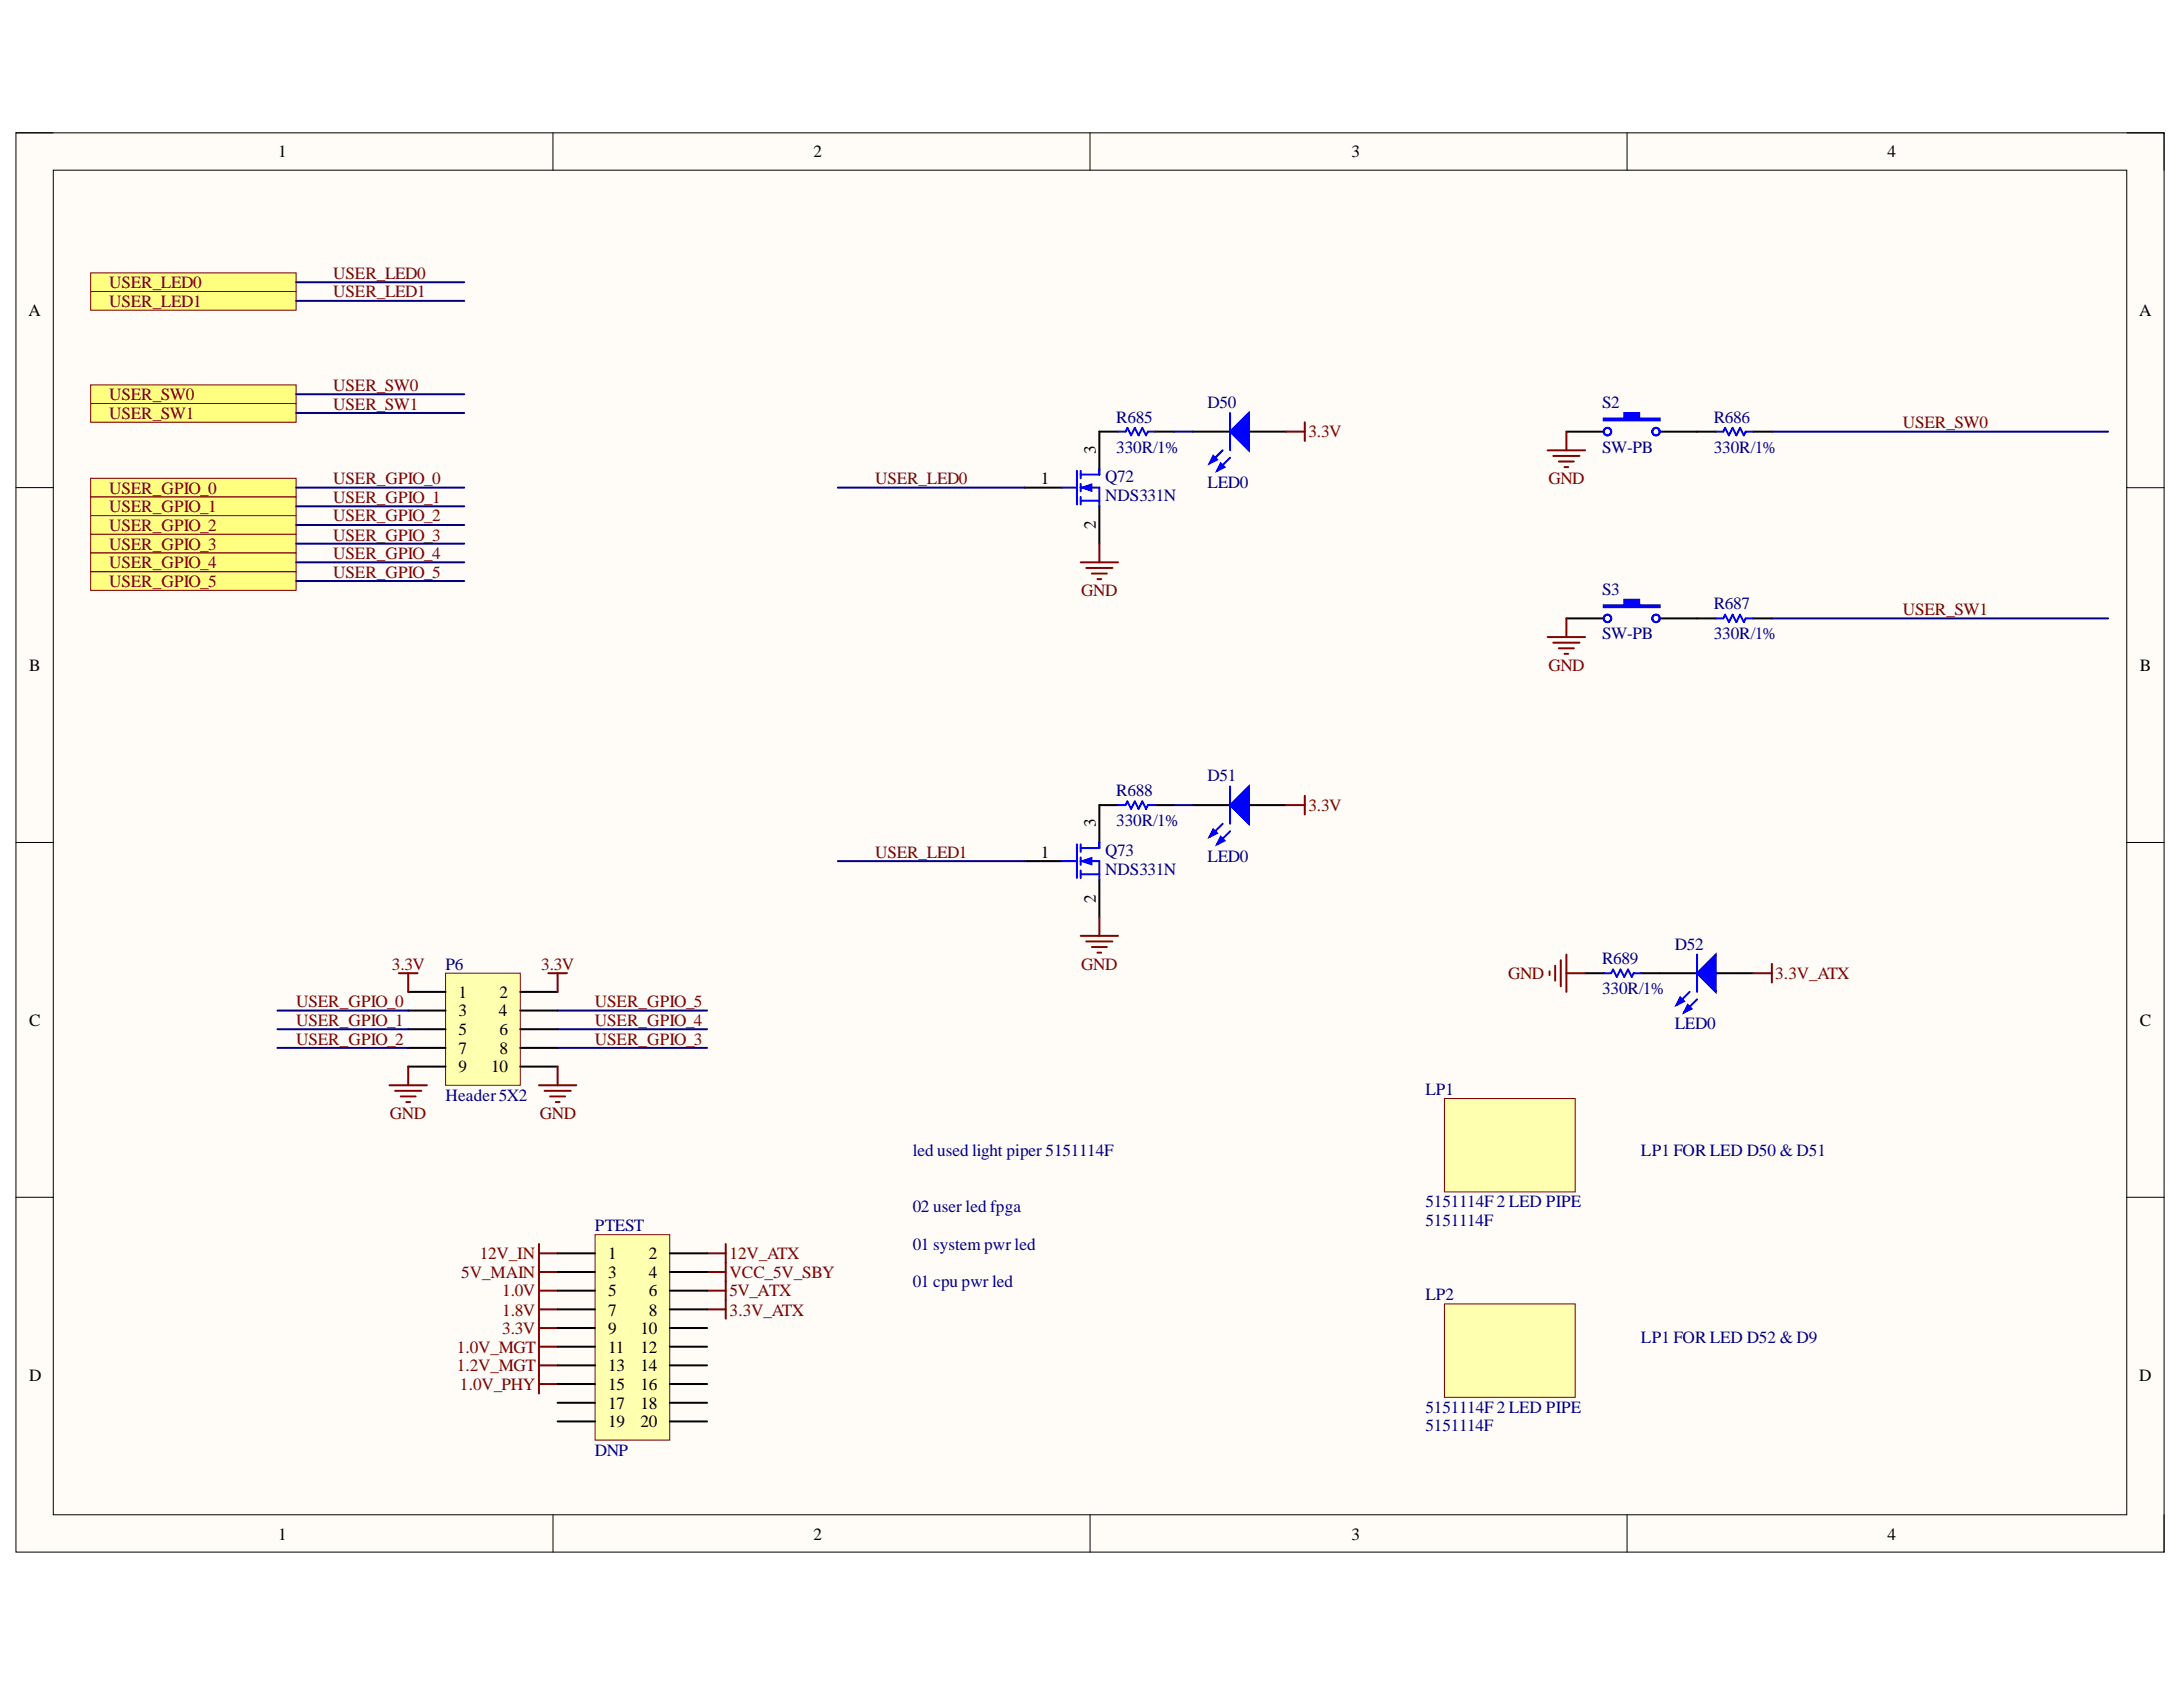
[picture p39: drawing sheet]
<svg xmlns="http://www.w3.org/2000/svg" width="279mm" height="216mm" viewBox="0 0 279 216" stroke-linecap="round" stroke-linejoin="round" font-family="sans-serif">
<defs><g id="words">
<g font-size="2.2">
<text x="35.6" y="20.1">1</text>
<text x="104.1" y="20.1">2</text>
<text x="173" y="20.1">3</text>
<text x="241.6" y="20.1">4</text>
<text x="3.6" y="40.4">A</text>
<text x="273.8" y="40.4">A</text>
<text x="140.2" y="58.1" transform="rotate(-90 140.2 58.1)">3</text>
<text x="133.2" y="62">1</text>
<text x="140.2" y="67.7" transform="rotate(-90 140.2 67.7)">2</text>
<text x="3.7" y="85.8">B</text>
<text x="273.9" y="85.8">B</text>
<text x="140.2" y="105.9" transform="rotate(-90 140.2 105.9)">3</text>
<text x="133.2" y="109.8">1</text>
<text x="140.2" y="115.5" transform="rotate(-90 140.2 115.5)">2</text>
<text x="3.7" y="131.3">C</text>
<text x="58.7" y="127.7">1</text>
<text x="58.7" y="130.1">3</text>
<text x="63.9" y="130.1">4</text>
<text x="63.9" y="127.7">2</text>
<text x="273.9" y="131.3">C</text>
<text x="58.7" y="132.5">5</text>
<text x="58.7" y="134.9">7</text>
<text x="58.7" y="137.2">9</text>
<text x="62.8" y="137.2">10</text>
<text x="63.9" y="132.5">6</text>
<text x="63.9" y="134.9">8</text>
<text x="77.8" y="161.2">1</text>
<text x="83.1" y="161.2">2</text>
<text x="77.8" y="163.5">3</text>
<text x="77.8" y="165.9">5</text>
<text x="83.1" y="163.5">4</text>
<text x="83.1" y="165.9">6</text>
<text x="77.8" y="168.4">7</text>
<text x="77.8" y="170.7">9</text>
<text x="77.8" y="173.1">11</text>
<text x="82" y="170.7">10</text>
<text x="82" y="173.1">12</text>
<text x="83.1" y="168.4">8</text>
<text x="3.7" y="176.7">D</text>
<text x="77.8" y="175.5">13</text>
<text x="77.8" y="177.9">15</text>
<text x="82" y="175.5">14</text>
<text x="82" y="177.9">16</text>
<text x="273.8" y="176.7">D</text>
<text x="77.8" y="180.3">17</text>
<text x="77.8" y="182.7">19</text>
<text x="82" y="180.3">18</text>
<text x="82" y="182.7">20</text>
<text x="35.6" y="197">1</text>
<text x="104.1" y="197">2</text>
<text x="173" y="197">3</text>
<text x="241.6" y="197">4</text>
</g>
<g font-size="2.2" fill="#800000">
<text x="42.6" y="35.7">USER_LED0</text>
<text x="14" y="36.9">USER_LED0</text>
<text x="14" y="39.2">USER_LED1</text>
<text x="42.6" y="38.1">USER_LED1</text>
<text x="14" y="51.2">USER_SW0</text>
<text x="14" y="53.6">USER_SW1</text>
<text x="42.6" y="50.1">USER_SW0</text>
<text x="42.6" y="52.4">USER_SW1</text>
<text x="167.5" y="56">3.3V</text>
<text x="243.5" y="54.8">USER_SW0</text>
<text x="14" y="63.2">USER_GPIO_0</text>
<text x="14" y="65.5">USER_GPIO_1</text>
<text x="42.6" y="62">USER_GPIO_0</text>
<text x="42.6" y="64.4">USER_GPIO_1</text>
<text x="112" y="62">USER_LED0</text>
<text x="198.2" y="62">GND</text>
<text x="14" y="68">USER_GPIO_2</text>
<text x="14" y="70.4">USER_GPIO_3</text>
<text x="42.6" y="66.7">USER_GPIO_2</text>
<text x="42.6" y="69.2">USER_GPIO_3</text>
<text x="42.6" y="71.5">USER_GPIO_4</text>
<text x="14" y="72.7">USER_GPIO_4</text>
<text x="14" y="75.1">USER_GPIO_5</text>
<text x="42.6" y="73.9">USER_GPIO_5</text>
<text x="138.4" y="76.3">GND</text>
<text x="243.5" y="78.7">USER_SW1</text>
<text x="198.2" y="85.8">GND</text>
<text x="167.5" y="103.8">3.3V</text>
<text x="112" y="109.8">USER_LED1</text>
<text x="50.2" y="124.1">3.3V</text>
<text x="69.3" y="124.1">3.3V</text>
<text x="138.4" y="124.1">GND</text>
<text x="193" y="125.3">GND</text>
<text x="227.2" y="125.3">3.3V_ATX</text>
<text x="37.9" y="128.9">USER_GPIO_0</text>
<text x="37.9" y="131.3">USER_GPIO_1</text>
<text x="76.1" y="131.3">USER_GPIO_4</text>
<text x="76.1" y="128.9">USER_GPIO_5</text>
<text x="37.9" y="133.7">USER_GPIO_2</text>
<text x="76.1" y="133.7">USER_GPIO_3</text>
<text x="49.9" y="143.3">GND</text>
<text x="69.1" y="143.3">GND</text>
<text x="61.4" y="161.2">12V_IN</text>
<text x="93.4" y="161.2">12V_ATX</text>
<text x="59" y="163.5">5V_MAIN</text>
<text x="64.3" y="165.9">1.0V</text>
<text x="93.4" y="163.5">VCC_5V_SBY</text>
<text x="93.4" y="165.9">5V_ATX</text>
<text x="58.4" y="173.1">1.0V_MGT</text>
<text x="64.3" y="168.4">1.8V</text>
<text x="64.3" y="170.7">3.3V</text>
<text x="93.4" y="168.4">3.3V_ATX</text>
<text x="58.4" y="175.5">1.2V_MGT</text>
<text x="58.9" y="177.9">1.0V_PHY</text>
</g>
<g font-size="2.2" fill="#000080">
<text x="154.5" y="52.2">D50</text>
<text x="205" y="52.2">S2</text>
<text x="142.9" y="57.9">330R/1%</text>
<text x="142.9" y="54.1">R685</text>
<text x="205" y="57.9">SW-PB</text>
<text x="219.3" y="57.9">330R/1%</text>
<text x="219.3" y="54.1">R686</text>
<text x="141.4" y="61.7">Q72</text>
<text x="141.4" y="64.1">NDS331N</text>
<text x="154.5" y="62.4">LED0</text>
<text x="205" y="76.1">S3</text>
<text x="219.3" y="78">R687</text>
<text x="205" y="81.8">SW-PB</text>
<text x="219.3" y="81.8">330R/1%</text>
<text x="142.9" y="101.9">R688</text>
<text x="154.5" y="100">D51</text>
<text x="142.9" y="105.7">330R/1%</text>
<text x="141.4" y="109.5">Q73</text>
<text x="141.4" y="112">NDS331N</text>
<text x="154.5" y="110.3">LED0</text>
<text x="57" y="124.1">P6</text>
<text x="205" y="123.4">R689</text>
<text x="214.3" y="121.5">D52</text>
<text x="205" y="127.2">330R/1%</text>
<text x="214.3" y="131.8">LED0</text>
<text x="57" y="140.9">Header5X2</text>
<text x="182.5" y="140.1">LP1</text>
<text x="116.8" y="148">led used light piper 5151114F</text>
<text x="210" y="148">LP1 FOR LED D50 &amp; D51</text>
<text x="116.8" y="155.2">02 user led fpga</text>
<text x="182.5" y="154.5">5151114F 2 LED PIPE</text>
<text x="76.1" y="157.5">PTEST</text>
<text x="116.8" y="160">01 system pwr led</text>
<text x="182.5" y="156.9">5151114F</text>
<text x="116.8" y="164.7">01 cpu pwr led</text>
<text x="182.5" y="166.4">LP2</text>
<text x="210" y="171.9">LP1 FOR LED D52 &amp; D9</text>
<text x="182.5" y="180.8">5151114F 2 LED PIPE</text>
<text x="182.5" y="183.2">5151114F</text>
<text x="76.1" y="186.3">DNP</text>
</g>
</g></defs>
<path d="M2 17h275v181.6h-275z" fill-rule="evenodd" fill="#fffcf8"/>
<path d="M2 17h275v181.6h-275z" fill="none" stroke="#000" stroke-width=".13"/>
<path d="M6.8 21.8h265.4v172.1h-265.4z" fill-rule="evenodd" fill="#fffcf8"/>
<g fill="none" stroke="#000" stroke-width=".13">
<path d="M2 17h4.8M70.8 17v4.8M139.5 17v4.8M208.2 17v4.8M272.2 17h4.8v4.8M6.8 21.8h265.4v172.1h-265.4zM2 62.4h4.8M272.2 62.4h4.8M2 107.8h4.8M272.2 107.8h4.8M2 153.2h4.8M272.2 153.2h4.8"/>
<path d="M70.8 193.9v4.7M139.5 193.9v4.7M208.2 193.9v4.7M277 193.9v4.7"/>
</g>
<path d="M200.5 55.2h4.8M212.4 55.2h4.8" fill="none" stroke="#000" stroke-width=".25"/>
<path d="M205.3 53.6h2.6v-.7h1.9v.7h2.6v.2h-7.1z" fill-rule="evenodd" fill="#00f"/>
<g fill="none" stroke="#00f" stroke-width=".25">
<path d="M205.3 53.6h2.6v-.7h1.9v.7h2.6v.2h-7.1z"/>
<circle cx="205.7" cy="55.2" r=".48"/>
<circle cx="212" cy="55.2" r=".48"/>
</g>
<path d="M200.5 79.1h4.8M212.4 79.1h4.8" fill="none" stroke="#000" stroke-width=".25"/>
<path d="M205.3 77.5h2.6v-.7h1.9v.7h2.6v.2h-7.1z" fill-rule="evenodd" fill="#00f"/>
<g fill="none" stroke="#00f" stroke-width=".25">
<path d="M219.6 55.2h1l.2-.4 .5 .9 .5-.9 .4 .9 .5-.9 .5 .9 .2-.5h1M205.3 77.5h2.6v-.7h1.9v.7h2.6v.2h-7.1zM219.6 79.1h1l.2-.4 .5 .9 .5-.9 .4 .9 .5-.9 .5 .9 .2-.5h1"/>
<circle cx="205.7" cy="79.1" r=".48"/>
<circle cx="212" cy="79.1" r=".48"/>
</g>
<path d="M198.1 57.6h4.8M198.8 58.4h3.4M199.5 59.1h1.9M200.2 59.8h.5M200.5 55.2v2.4M200.5 79.1v2.4M198.1 81.5h4.8M198.8 82.3h3.4M199.5 83h1.9M200.2 83.7h.5" fill="none" stroke="#800000" stroke-width=".25"/>
<path d="M217.2 55.2h2.4M224.4 55.2h2.4M217.2 79.1h2.4M224.4 79.1h2.4" fill="none" stroke="#000" stroke-width=".25"/>
<path d="M57 124.5h9.6v14.4h-9.6z" fill-rule="evenodd" fill="#ffffb0"/>
<path d="M57 124.5h9.6v14.4h-9.6z" fill="none" stroke="#800000" stroke-width=".13"/>
<g fill="none" stroke="#000" stroke-width=".25">
<path d="M143.1 55.2h-2.4v4.8M147.9 55.2h2.4M131.1 62.4h4.8M140.7 64.8v4.8M52.2 126.9h4.8M52.2 129.3h4.8M52.2 131.7h4.8M52.2 134.1h4.8M52.2 136.5h4.8M66.6 126.9h4.8M66.6 129.3h4.8M66.6 131.7h4.8"/>
<path d="M66.6 134.1h4.8M66.6 136.5h4.8"/>
</g>
<path d="M49.9 138.9h4.7M50.6 139.6h3.3M51 124.5h2.4M52.2 124.5v2.4M52.2 136.5v2.4M69 138.9h4.8M69.7 139.6h3.3M71.4 136.5v2.4M51.3 140.3h1.9M52 141h.5M70.4 140.3h1.9M71.1 141h.5" fill="none" stroke="#800000" stroke-width=".25"/>
<path d="M143.1 55.2h1l.2-.4 .5 .9 .4-.9 .5 .9 .5-.9 .5 .9 .2-.5h1M135.9 62.4h1.9M137.8 60.3v4.3M138.3 60.7h2.4M138.3 62.4h2.4v2.4M138.3 64.1h2.4M138.3 60.3v.9M138.3 61.9v1M138.3 63.6v1" fill="none" stroke="#00f" stroke-width=".25"/>
<path d="M138.3 62.4l1.4-.5v1z" fill="#00f"/>
<path d="M138.3 62.4l1.4-.5v1z" fill="none" stroke="#00f" stroke-width=".13"/>
<path d="M140.7 60v.7" fill="none" stroke="#00f" stroke-width=".25"/>
<path d="M152.7 55.2h4.7M159.8 55.2h4.8" fill="none" stroke="#000" stroke-width=".25"/>
<path d="M157.4 55.2l2.4-2.3v4.7z" fill="#00f"/>
<path d="M156.5 57.6l-1.7 1.7M157.4 55.2l2.4-2.3v4.7zM157.4 58.6l-1.6 1.7" fill="none" stroke="#00f" stroke-width=".25"/>
<path d="M155.3 58.3l.5 .5-1 .5z" fill="#00f"/>
<path d="M155.3 58.3l.5 .5-1 .5z" fill="none" stroke="#00f" stroke-width=".25"/>
<path d="M156.2 59.3l.5 .5-.9 .5z" fill="#00f"/>
<path d="M156.2 59.3l.5 .5-.9 .5zM157.4 52.9v4.7M135.9 110.2h1.9M137.8 108.1v4.3M138.3 108.5h2.4M138.3 110.2h2.4v2.4M138.3 111.9h2.4M138.3 108.1v.9M138.3 109.7v1M138.3 111.4v1M143.1 103h1l.2-.4 .5 .9 .4-.9 .5 .9 .5-.9 .5 .9 .2-.5h1" fill="none" stroke="#00f" stroke-width=".25"/>
<path d="M164.6 55.2h2.4M167 54v2.4M138.3 72h4.8M139 72.7h3.4M139.7 73.4h2M140.5 74.1h.4M140.7 69.6v2.4" fill="none" stroke="#800000" stroke-width=".25"/>
<path d="M131.1 110.2h4.8M140.7 112.6v4.8M143.1 103h-2.4v4.8M147.9 103h2.4" fill="none" stroke="#000" stroke-width=".25"/>
<path d="M138.3 110.2l1.4-.5v1z" fill="#00f"/>
<path d="M138.3 110.2l1.4-.5v1z" fill="none" stroke="#00f" stroke-width=".13"/>
<path d="M140.7 107.8v.7" fill="none" stroke="#00f" stroke-width=".25"/>
<path d="M152.7 103h4.7M159.8 103h4.8" fill="none" stroke="#000" stroke-width=".25"/>
<path d="M157.4 103l2.4-2.4v4.8z" fill="#00f"/>
<path d="M156.5 105.4l-1.7 1.7M157.4 103l2.4-2.4v4.8zM157.4 106.4l-1.6 1.7" fill="none" stroke="#00f" stroke-width=".25"/>
<path d="M155.3 106.1l.5 .5-1 .5z" fill="#00f"/>
<path d="M155.3 106.1l.5 .5-1 .5z" fill="none" stroke="#00f" stroke-width=".25"/>
<path d="M156.2 107.1l.5 .5-.9 .5z" fill="#00f"/>
<path d="M156.2 107.1l.5 .5-.9 .5zM157.4 100.6v4.8" fill="none" stroke="#00f" stroke-width=".25"/>
<path d="M138.3 119.8h4.8M140.7 117.4v2.4M164.6 103h2.4M167 101.8v2.4M139 120.5h3.4M139.7 121.2h2M140.5 121.9h.4" fill="none" stroke="#800000" stroke-width=".25"/>
<path d="M11.6 34.9h26.3v2.4h-26.3z" fill-rule="evenodd" fill="#ffff80"/>
<path d="M11.6 34.9h26.3v2.4h-26.3z" fill="none" stroke="#800000" stroke-width=".13"/>
<path d="M11.6 37.3h26.3v2.4h-26.3z" fill-rule="evenodd" fill="#ffff80"/>
<path d="M11.6 37.3h26.3v2.4h-26.3z" fill="none" stroke="#800000" stroke-width=".13"/>
<path d="M11.6 49.3h26.3v2.4h-26.3z" fill-rule="evenodd" fill="#ffff80"/>
<path d="M11.6 49.3h26.3v2.4h-26.3z" fill="none" stroke="#800000" stroke-width=".13"/>
<path d="M11.6 51.7h26.3v2.3h-26.3z" fill-rule="evenodd" fill="#ffff80"/>
<path d="M11.6 51.7h26.3v2.3h-26.3z" fill="none" stroke="#800000" stroke-width=".13"/>
<path d="M11.6 61.2h26.3v2.4h-26.3z" fill-rule="evenodd" fill="#ffff80"/>
<path d="M11.6 61.2h26.3v2.4h-26.3z" fill="none" stroke="#800000" stroke-width=".13"/>
<path d="M11.6 63.6h26.3v2.4h-26.3z" fill-rule="evenodd" fill="#ffff80"/>
<path d="M11.6 63.6h26.3v2.4h-26.3z" fill="none" stroke="#800000" stroke-width=".13"/>
<path d="M11.6 66h26.3v2.4h-26.3z" fill-rule="evenodd" fill="#ffff80"/>
<path d="M11.6 66h26.3v2.4h-26.3z" fill="none" stroke="#800000" stroke-width=".13"/>
<path d="M11.6 68.4h26.3v2.4h-26.3z" fill-rule="evenodd" fill="#ffff80"/>
<path d="M11.6 68.4h26.3v2.4h-26.3z" fill="none" stroke="#800000" stroke-width=".13"/>
<path d="M11.6 70.8h26.3v2.4h-26.3z" fill-rule="evenodd" fill="#ffff80"/>
<path d="M11.6 70.8h26.3v2.4h-26.3z" fill="none" stroke="#800000" stroke-width=".13"/>
<path d="M11.6 73.2h26.3v2.4h-26.3z" fill-rule="evenodd" fill="#ffff80"/>
<path d="M11.6 73.2h26.3v2.4h-26.3z" fill="none" stroke="#800000" stroke-width=".13"/>
<path d="M184.9 140.6h16.7v11.9h-16.7z" fill-rule="evenodd" fill="#ffffb0"/>
<path d="M184.9 140.6h16.7v11.9h-16.7z" fill="none" stroke="#800000" stroke-width=".13"/>
<path d="M184.9 166.9h16.7v11.9h-16.7z" fill-rule="evenodd" fill="#ffffb0"/>
<path d="M184.9 166.9h16.7v11.9h-16.7z" fill="none" stroke="#800000" stroke-width=".13"/>
<path d="M202.9 124.6h2.4M210 124.6h7.2M219.6 124.6h4.8" fill="none" stroke="#000" stroke-width=".25"/>
<path d="M205.3 124.6h.9l.3-.5 .4 .9 .5-.9 .5 .9 .5-.9 .4 .9 .3-.4h.9" fill="none" stroke="#00f" stroke-width=".25"/>
<path d="M217.2 124.6l2.4-2.4v4.7z" fill="#00f"/>
<path d="M216.3 126.9l-1.7 1.7M217.2 124.6l2.4-2.4v4.7zM217.2 127.9l-1.7 1.7" fill="none" stroke="#00f" stroke-width=".25"/>
<path d="M215.1 127.7l.4 .4-.9 .5z" fill="#00f"/>
<path d="M215.1 127.7l.4 .4-.9 .5z" fill="none" stroke="#00f" stroke-width=".25"/>
<path d="M216 128.6l.5 .5-1 .5z" fill="#00f"/>
<path d="M216 128.6l.5 .5-1 .5zM217.2 122.2v4.7" fill="none" stroke="#00f" stroke-width=".25"/>
<g fill="none" stroke="#800000" stroke-width=".25">
<path d="M70.2 124.5h2.4M71.4 124.5v2.4M198.3 124.3v.5M199 123.6v1.9M199.8 122.9v3.3M200.5 122.2v4.7M200.5 124.6h2.4M224.4 124.6h2.4M226.8 123.4v2.3M69 159.2v19.1M92.9 159.2v9.6M69 160.4h2.4"/>
<path d="M69 162.8h2.4M69 167.6h2.4M69 165.2h2.4M69 170h2.4M69 172.3h2.4M69 174.7h2.4M69 177.1h2.4M90.5 160.4h2.4M90.5 162.8h2.4M90.5 167.6h2.4M90.5 165.2h2.4"/>
</g>
<path d="M76.2 158h9.5v26.3h-9.5z" fill-rule="evenodd" fill="#ffffb0"/>
<path d="M76.2 158h9.5v26.3h-9.5z" fill="none" stroke="#800000" stroke-width=".13"/>
<g fill="none" stroke="#000" stroke-width=".25">
<path d="M71.4 160.4h4.8M71.4 162.8h4.8M71.4 165.2h4.8M71.4 167.6h4.8M71.4 170h4.8M71.4 172.3h4.8M71.4 174.7h4.8M71.4 177.1h4.8M71.4 179.5h4.8M85.7 160.4h4.8M85.7 162.8h4.8M85.7 165.2h4.8"/>
<path d="M85.7 167.6h4.8M85.7 170h4.8M85.7 172.3h4.8M85.7 174.7h4.8M85.7 177.1h4.8M85.7 179.5h4.8M71.4 181.9h4.8M85.7 181.9h4.8"/>
</g>
<g fill="none" stroke="#000080" stroke-width=".25">
<path d="M37.9 36.1h21.5M37.9 38.5h21.5M37.9 50.5h21.5M37.9 52.9h21.5M150.3 55.2h2.4M226.8 55.2h43M37.9 62.4h21.5M37.9 64.8h21.5M37.9 67.2h21.5M37.9 69.6h21.5M37.9 72h21.5M37.9 74.4h21.5"/>
<path d="M107.2 62.4h23.9M226.8 79.1h43M107.2 110.2h23.9M150.3 103h2.4M35.5 129.3h16.7M35.5 131.7h16.7M35.5 134.1h16.7M71.4 129.3h19.1M71.4 131.7h19.1M71.4 134.1h19.1"/>
</g>
<use href="#words"/>
</svg>
